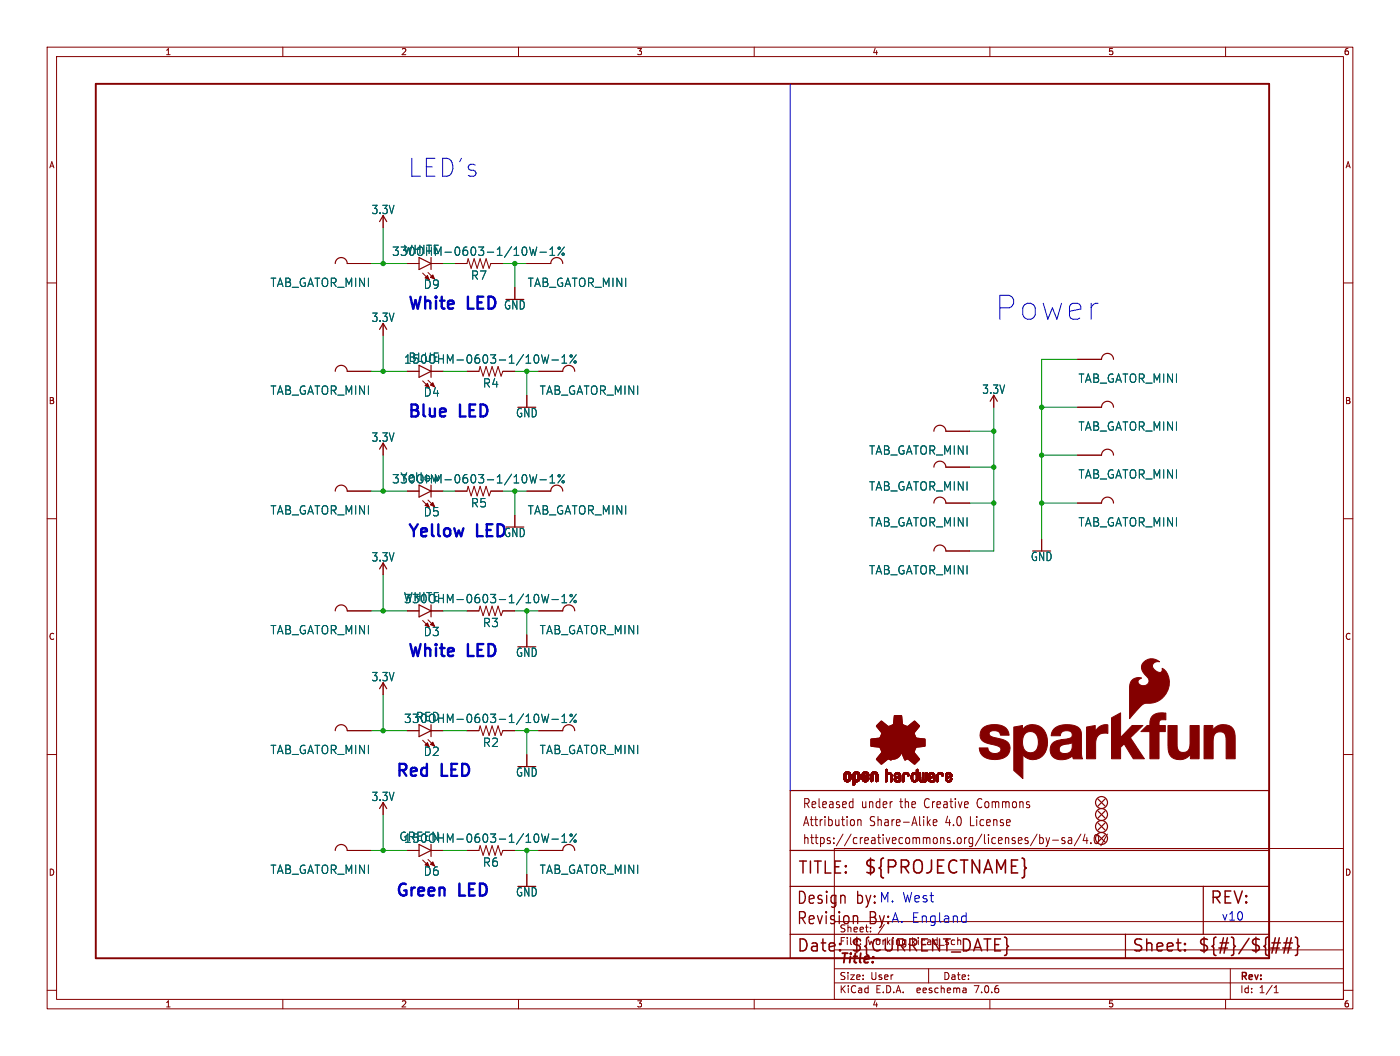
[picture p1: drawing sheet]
<svg xmlns="http://www.w3.org/2000/svg" width="297mm" height="224mm" viewBox="0 0 297 224" stroke-linecap="round" stroke-linejoin="round" font-family="sans-serif">
<defs><g id="words">
<text font-size="7.1" fill="#0000c2" x="210.8" y="68.3">Power</text>
<text font-size="5.3" fill="#0000c2" x="86.4" y="37.9">LED's</text>
<text font-size="3.8" fill="#840000" x="183.1" y="185.7">${PROJECTNAME}</text>
<g font-size="3.5" fill="#0000c2">
<text x="86.4" y="65.8">White</text>
<text x="99.4" y="65.8">LED</text>
<text x="86.4" y="88.7">Blue</text>
<text x="97.7" y="88.7">LED</text>
<text x="86.4" y="114.1">Yellow</text>
<text x="101.3" y="114.1">LED</text>
<text x="86.4" y="139.5">White</text>
<text x="99.4" y="139.5">LED</text>
<text x="83.8" y="164.9">Red</text>
<text x="93.8" y="164.9">LED</text>
<text x="83.8" y="190.3">Green</text>
<text x="97.5" y="190.3">LED</text>
</g>
<g font-size="3.5" fill="#840000">
<text x="169.2" y="185.7">TITLE:</text>
<text x="168.9" y="192.1">Design</text>
<text x="168.9" y="196.4">Revision</text>
<text x="181.6" y="192.1">by:</text>
<text x="184.3" y="196.4">By:</text>
<text x="256.5" y="192.1">REV:</text>
<text x="168.9" y="202.2">Date:</text>
<text x="180.3" y="202.2">${CURRENT_DATE}</text>
<text x="240" y="202.2">Sheet:</text>
<text x="254" y="202.2">${#}/${##}</text>
</g>
<g font-size="2.8" fill="#0000c2">
<text x="186.4" y="191.5">M. West</text>
<text x="189" y="195.8">A. England</text>
</g>
<text font-size="2.8" fill="#840000" x="178" y="204.8">Title:</text>
<g font-size="2.7" fill="#840000">
<text x="170.2" y="171.7">Released</text>
<text x="182.7" y="171.7">under</text>
<text x="191.1" y="171.7">the</text>
<text x="196.5" y="171.7">Creative</text>
<text x="208" y="171.7">Commons</text>
<text x="170.2" y="175.5">Attribution</text>
<text x="170.2" y="179.3">https://creativecommons.org/licenses/by-sa/4.0/</text>
<text x="184.5" y="175.5">Share-Alike</text>
<text x="200.8" y="175.5">4.0</text>
<text x="206.2" y="175.5">License</text>
</g>
<g font-size="2.5" fill="#006464">
<text x="78.8" y="45.6">3.3V</text>
<text x="83.1" y="54.5">330OHM-0603-1/10W-1%</text>
<text x="85.6" y="54.1">WHITE</text>
<text x="99.8" y="59.5">R7</text>
<text x="57.3" y="61.1">TAB_GATOR_MINI</text>
<text x="89.8" y="61.4">D9</text>
<text x="106.8" y="65.8">GND</text>
<text x="111.9" y="61.1">TAB_GATOR_MINI</text>
<text x="78.8" y="68.5">3.3V</text>
<text x="85.6" y="77.3">150OHM-0603-1/10W-1%</text>
<text x="86.6" y="76.9">BLUE</text>
<text x="57.3" y="83.9">TAB_GATOR_MINI</text>
<text x="102.4" y="82.4">R4</text>
<text x="114.4" y="83.9">TAB_GATOR_MINI</text>
<text x="208.3" y="83.7">3.3V</text>
<text x="228.7" y="81.4">TAB_GATOR_MINI</text>
<text x="89.8" y="84.3">D4</text>
<text x="109.4" y="88.7">GND</text>
<text x="78.8" y="93.9">3.3V</text>
<text x="228.7" y="91.5">TAB_GATOR_MINI</text>
<text x="184.3" y="96.6">TAB_GATOR_MINI</text>
<text x="228.7" y="101.7">TAB_GATOR_MINI</text>
<text x="83.1" y="102.7">330OHM-0603-1/10W-1%</text>
<text x="84.9" y="102.3">Yellow</text>
<text x="99.8" y="107.8">R5</text>
<text x="184.3" y="104.2">TAB_GATOR_MINI</text>
<text x="57.3" y="109.3">TAB_GATOR_MINI</text>
<text x="89.8" y="109.7">D5</text>
<text x="111.9" y="109.3">TAB_GATOR_MINI</text>
<text x="184.3" y="111.9">TAB_GATOR_MINI</text>
<text x="228.7" y="111.9">TAB_GATOR_MINI</text>
<text x="78.8" y="119.3">3.3V</text>
<text x="106.8" y="114.1">GND</text>
<text x="218.6" y="119.2">GND</text>
<text x="184.3" y="122">TAB_GATOR_MINI</text>
<text x="85.6" y="127.7">WHITE</text>
<text x="85.6" y="128.1">330OHM-0603-1/10W-1%</text>
<text x="57.3" y="134.7">TAB_GATOR_MINI</text>
<text x="89.8" y="135.1">D3</text>
<text x="102.4" y="133.2">R3</text>
<text x="114.4" y="134.7">TAB_GATOR_MINI</text>
<text x="109.4" y="139.5">GND</text>
<text x="78.8" y="144.7">3.3V</text>
<text x="85.6" y="153.5">330OHM-0603-1/10W-1%</text>
<text x="88.1" y="153.1">RED</text>
<text x="57.3" y="160.1">TAB_GATOR_MINI</text>
<text x="89.8" y="160.5">D2</text>
<text x="102.4" y="158.6">R2</text>
<text x="114.4" y="160.1">TAB_GATOR_MINI</text>
<text x="109.4" y="164.9">GND</text>
<text x="78.8" y="170.1">3.3V</text>
<text x="84.6" y="178.5">GREEN</text>
<text x="85.6" y="178.9">150OHM-0603-1/10W-1%</text>
<text x="57.3" y="185.5">TAB_GATOR_MINI</text>
<text x="89.8" y="185.9">D6</text>
<text x="102.4" y="184">R6</text>
<text x="114.4" y="185.5">TAB_GATOR_MINI</text>
<text x="109.4" y="190.3">GND</text>
</g>
<text font-size="2.5" fill="#0000c2" x="259.1" y="195.3">v10</text>
<g font-size="2.1" fill="#840000">
<text x="178" y="197.9">Sheet:</text>
<text x="186.2" y="197.9">/</text>
<text x="178" y="200.6">File:</text>
<text x="184.1" y="200.6">working.kicad_sch</text>
<text x="178" y="208">Size:</text>
<text x="184.7" y="208">User</text>
<text x="200" y="208">Date:</text>
<text x="263" y="208.2">Rev:</text>
<text x="178" y="210.8">KiCad</text>
<text x="185.7" y="210.8">E.D.A.</text>
<text x="194.6" y="210.8">eeschema</text>
<text x="207" y="210.8">7.0.6</text>
<text x="263" y="210.8">Id:</text>
<text x="267.1" y="210.8">1/1</text>
</g>
<g font-size="1.8" fill="#840000">
<text x="35" y="11.9">1</text>
<text x="85" y="11.9">2</text>
<text x="135" y="11.9">3</text>
<text x="185" y="11.9">4</text>
<text x="235" y="11.9">5</text>
<text x="285" y="11.9">6</text>
<text x="10.3" y="35.9">A</text>
<text x="285.3" y="35.9">A</text>
<text x="10.3" y="85.9">B</text>
<text x="285.3" y="85.9">B</text>
<text x="10.3" y="135.9">C</text>
<text x="285.3" y="135.9">C</text>
<text x="10.3" y="185.9">D</text>
<text x="285.3" y="185.9">D</text>
<text x="35" y="213.8">1</text>
<text x="85" y="213.8">2</text>
<text x="135" y="213.8">3</text>
<text x="185" y="213.8">4</text>
<text x="235" y="213.8">5</text>
<text x="285" y="213.8">6</text>
</g>
</g></defs>
<g fill="none" stroke="#840000" stroke-width=".21">
<path d="M10 10h277v203.9h-277zM12 12h273v199.9h-273zM60 10v2M110 10v2M160 10v2M210 10v2M260 10v2M10 60h2M73.7 55.9h5M81.3 45.7v2.6M86.4 55.9h2.5M89.7 57.9l1.4 1.4"/>
<path d="M90.8 57.8l1.4 1.4M91.4 55.9h2.6M96.5 55.9h2.6l.2-1 .6 2 .7-2 .6 2 .7-2 .6 2 .6-2 .7 2 .3-1h2.6M111.8 55.9h5M285 60h2M73.7 78.7h5M81.3 68.6v2.5M86.4 78.7h2.5M91.4 78.7h2.6M99.1 78.7h2.5l.3-1 .6 2.1 .6-2.1 .7 2.1 .6-2.1 .6 2.1 .7-2.1 .6 2.1 .4-1.1h2.5M109.2 61v2.5M114.3 78.7h5.1"/>
<path d="M228.6 76.2h5.1M81.3 94v2.5M89.7 80.8l1.4 1.4M90.8 80.6l1.4 1.4M111.8 83.8v2.6M200.7 91.4h5M200.7 99.1h5M210.8 83.8v2.6M228.6 96.5h5.1M228.6 86.4h5.1M10 110h2M73.7 104.1h5"/>
<path d="M81.3 119.4v2.5M86.4 104.1h2.5M89.7 106.2l1.4 1.4M90.8 106l1.4 1.4M91.4 104.1h2.6M96.5 104.1h2.6l.2-1 .6 2.1 .7-2.1 .6 2.1 .7-2.1 .6 2.1 .6-2.1 .7 2.1 .3-1.1h2.6M109.2 109.2v2.6M111.8 104.1h5M200.7 116.8h5M200.7 106.7h5M221 114.3v2.5M228.6 106.7h5.1"/>
<path d="M285 110h2M73.7 129.5h5M86.4 129.5h2.5M89.7 131.6l1.4 1.4M90.8 131.4l1.4 1.4M91.4 129.5h2.6M99.1 129.5h2.5l.3-1 .6 2.1 .6-2.1 .7 2.1 .6-2.1 .6 2.1 .7-2.1 .6 2.1 .4-1.1h2.5M111.8 134.6v2.6M114.3 129.5h5.1M10 160h2M73.7 154.9h5M81.3 144.8v2.5"/>
<path d="M86.4 154.9h2.5M89.7 157l1.4 1.4M90.8 156.8l1.4 1.4M91.4 154.9h2.6M99.1 154.9h2.5l.3-1 .6 2.1 .6-2.1 .7 2.1 .6-2.1 .6 2.1 .7-2.1 .6 2.1 .4-1.1h2.5M114.3 154.9h5.1M285 160h2M81.3 170.2v2.5M111.8 160v2.6M177 179.9h108v32h-108zM180.5 170l.4 .1M180.9 169.3v2"/>
<path d="M180.9 171.2l-.4 .1M181.2 174v.9M182 173.8v1.3M182 174l.2-.2 .4 .1 .1 1.2M196.9 174.4l.5 .7M197.4 173.8l-.7 .7M198 174.4l.8-.1-.1-.4-.5-.1-.2 .3 .1 .9h.6M220 176.9l-1.4 2.5M220.6 177v1.9M220.6 177.7l.4-.1 .3 .4-.1 .8h-.6M221.9 177.6l.4 1.3M222.3 178.9l-.4 .6"/>
<path d="M222.7 177.6l-.4 1.3M223.3 178.2h1.2M225.9 177.7l-.4-.1-.2 .3v.3l.6 .1v.5h-.6M226.7 177.7h.6l.1 1.2M227.4 178.1l-.6 .1a.4 .4 0 0 0-.2 .3 .4 .4 0 0 0 .2 .4l.6-.1M229.3 176.9l-1.4 2.5M230.2 176.9l-.4 1.4h1M230.6 177.6v1.3M231.4 178.7v.2M232.4 177.1l.3-.1a1.34 1.34 0 0 1 0 1.9h-.2a1.44 1.44 0 0 1-.1-1.8zM234.9 176.9l-1.4 2.5M73.7 180.3h5"/>
<path d="M86.4 180.3h2.5M89.7 182.4l1.4 1.4M90.8 182.2l1.4 1.4M91.4 180.3h2.6M99.1 180.3h2.5l.3-1 .6 2.1 .6-2.1 .7 2.1 .6-2.1 .6 2.1 .7-2.1 .6 2.1 .4-1.1h2.5M111.8 185.4v2.6M114.3 180.3h5.1M177 195.4h108M10 210h2M60 211.9v2M110 211.9v2M160 211.9v2"/>
<path d="M177 208.4h108M177 205.4h108M177 201.4h108M197 205.4v3M204.9 209.6l.1 .9M205 210.4l-.2 .1M205 209.9h-.2M210 211.9v2M260 211.9v2M261 205.4v6.5M270.3 210.5h.9M270.3 209.4l.4-.4v1.5"/>
<path d="M285 210h2"/>
</g>
<g fill="none" stroke="#840000" stroke-width=".25">
<path d="M71.1 55.9a1.27 1.27 0 0 1 1.3-1.3 1.27 1.27 0 0 1 1.3 1.3M80.5 47l.8-1.3 .7 1.3M88.9 54.6l2.5 1.3-2.5 1.3zM91.4 54.6v2.6M116.8 55.9a1.27 1.27 0 0 1 1.3-1.3 1.27 1.27 0 0 1 1.3 1.3M71.1 78.7a1.27 1.27 0 0 1 1.3-1.2 1.27 1.27 0 0 1 1.3 1.2M80.5 69.9l.8-1.3 .7 1.3M88.9 77.5l2.5 1.2-2.5 1.3zM91.4 77.5v2.5M119.4 78.7a1.27 1.27 0 0 1 1.2-1.2 1.27 1.27 0 0 1 1.3 1.2M233.7 76.2a1.27 1.27 0 0 1 1.2-1.3 1.27 1.27 0 0 1 1.3 1.3M80.5 95.3l.8-1.3 .7 1.3"/>
<path d="M198.1 91.4a1.27 1.27 0 0 1 1.3-1.2 1.27 1.27 0 0 1 1.3 1.2M198.1 99.1a1.27 1.27 0 0 1 1.3-1.3 1.27 1.27 0 0 1 1.3 1.3M210.1 85.1l.7-1.3 .8 1.3M233.7 96.5a1.27 1.27 0 0 1 1.2-1.2 1.27 1.27 0 0 1 1.3 1.2M233.7 86.4a1.27 1.27 0 0 1 1.2-1.3 1.27 1.27 0 0 1 1.3 1.3M71.1 104.1a1.27 1.27 0 0 1 1.3-1.2 1.27 1.27 0 0 1 1.3 1.2M88.9 102.9l2.5 1.2-2.5 1.3zM91.4 102.9v2.5M116.8 104.1a1.27 1.27 0 0 1 1.3-1.2 1.27 1.27 0 0 1 1.3 1.2M198.1 116.8a1.27 1.27 0 0 1 1.3-1.2 1.27 1.27 0 0 1 1.3 1.2M198.1 106.7a1.27 1.27 0 0 1 1.3-1.3 1.27 1.27 0 0 1 1.3 1.3M233.7 106.7a1.27 1.27 0 0 1 1.2-1.3 1.27 1.27 0 0 1 1.3 1.3"/>
<path d="M71.1 129.5a1.27 1.27 0 0 1 1.3-1.2 1.27 1.27 0 0 1 1.3 1.2M80.5 120.7l.8-1.3 .7 1.3M88.9 128.3l2.5 1.2-2.5 1.3zM91.4 128.3v2.5M119.4 129.5a1.27 1.27 0 0 1 1.2-1.2 1.27 1.27 0 0 1 1.3 1.2M71.1 154.9a1.27 1.27 0 0 1 1.3-1.2 1.27 1.27 0 0 1 1.3 1.2M80.5 146.1l.8-1.3 .7 1.3M88.9 153.7l2.5 1.2-2.5 1.3zM91.4 153.7v2.5M119.4 154.9a1.27 1.27 0 0 1 1.2-1.2 1.27 1.27 0 0 1 1.3 1.2M80.5 171.5l.8-1.3 .7 1.3M88.9 179.1l2.5 1.2-2.5 1.3z"/>
<path d="M91.4 179.1v2.5M167.6 167.6h101.6v35.6h-101.6zM232.9 169.4l1.5 1.5M232.9 172l1.5 1.5M232.9 177l1.5 1.6M232.9 174.5l1.5 1.5M234.4 169.4l-1.5 1.5M234.4 172l-1.5 1.5M234.4 177l-1.5 1.6M234.4 174.5l-1.5 1.5M71.1 180.3a1.27 1.27 0 0 1 1.3-1.2 1.27 1.27 0 0 1 1.3 1.2M119.4 180.3a1.27 1.27 0 0 1 1.2-1.2 1.27 1.27 0 0 1 1.3 1.2"/>
<path d="M167.6 198.1h101.6M167.6 180.3h101.6M167.6 188h101.6M238.8 198.1v5.1M255.3 188v10.1"/>
<circle cx="233.7" cy="175.3" r="1.27"/>
<circle cx="233.7" cy="170.2" r="1.27"/>
<circle cx="233.7" cy="177.8" r="1.27"/>
<circle cx="233.7" cy="172.7" r="1.27"/>
</g>
<g fill="none" stroke="#840000" stroke-width=".32">
<path d="M269.8 199.9h1.8M271.4 198.9l-.7 3.2M272.4 199.9h1.8M273.1 198.9l-.7 3.2M273.9 198.9l-.7 3.2M274.8 198.7l.3 .2 .2 .2v1.2l.3 .4-.3 .3v1.2l-.2 .3-.3 .1M178.2 201.4l.1 .1-.1 .1M251.4 201.4l.1 .1-.1 .1M251.4 201.4l-.1 .1 .1 .1M251.4 200.1v.2M251.4 201.4v.2M251.4 200.1l.1 .1-.1 .1"/>
<path d="M251.4 200.1l-.1 .1 .1 .1M269.6 201h1.8M272.1 201h1.8"/>
</g>
<path d="M181.3 194.2h.3l.4 .3v1.4" fill="none" stroke="#840000" stroke-width=".27"/>
<g fill="#840000" stroke="#840000" stroke-width=".21">
<path d="M179 165.1h.4z"/>
<path d="M179 165l.4 .1z"/>
<path d="M179 165h.4z"/>
<path d="M179 164.9l.4 .1z"/>
<path d="M179 164.9h.4z"/>
<path d="M179 164.8l.4 .1z"/>
<path d="M179 164.8h.4z"/>
<path d="M179 164.7l.4 .1z"/>
<path d="M179 164.7h.4z"/>
<path d="M179 164.6l.4 .1z"/>
<path d="M179 164.6h.4z"/>
<path d="M179 164.5l.4 .1z"/>
<path d="M179 164.5h.4z"/>
<path d="M179 164.4l.4 .1z"/>
<path d="M179 164.4h.4z"/>
<path d="M179 164.3l.4 .1z"/>
<path d="M179.1 165.2h.4z"/>
<path d="M179.1 165.1l.3 .1z"/>
<path d="M179.1 165.1h.3z"/>
<path d="M179.1 164.3h.3z"/>
<path d="M179.1 164.3h.4z"/>
<path d="M179.1 165.3h.4z"/>
<path d="M179.1 165.2l.4 .1z"/>
<path d="M179.1 164.2l.4 .1z"/>
<path d="M179.1 164.2h.4z"/>
<path d="M179.1 165.3h.5z"/>
<path d="M179.1 164.1l.4 .1z"/>
<path d="M179.1 164.1h.5z"/>
<path d="M179.1 165.4h.5z"/>
<path d="M179.1 165.3l.5 .1z"/>
<path d="M179.1 165.4h.6z"/>
<path d="M179.1 164.1h.6z"/>
<path d="M179.1 165.4h1.3z"/>
<path d="M179.1 164l1.3 .1z"/>
<path d="M179.1 164h1.3z"/>
<path d="M179.2 165.5h1.2z"/>
<path d="M179.2 165.4l1.2 .1z"/>
<path d="M179.2 164h1.2z"/>
<path d="M179.2 163.9l1.1 .1z"/>
<path d="M179.2 165.5h1.1z"/>
<path d="M179.2 163.9h1.1z"/>
<path d="M179.2 165.5l1.1 .1z"/>
<path d="M179.2 165.6h1.1z"/>
<path d="M179.3 165.6h1z"/>
<path d="M179.3 163.9h1z"/>
<path d="M179.3 163.8l1 .1z"/>
<path d="M179.3 163.8h1z"/>
<path d="M179.3 165.6h.9z"/>
<path d="M179.3 163.8h.9z"/>
<path d="M179.3 165.6l.9 .1z"/>
<path d="M179.3 165.7h.9z"/>
<path d="M179.4 163.8h.8z"/>
<path d="M179.4 165.7h.8z"/>
<path d="M179.4 165.7h.7z"/>
<path d="M179.4 163.7l.7 .1z"/>
<path d="M179.4 163.7h.7z"/>
<path d="M179.5 165.7h.6z"/>
<path d="M179.5 163.7h.6z"/>
<path d="M179.5 165.7l.5 .1z"/>
<path d="M179.5 163.7h.5z"/>
<path d="M179.6 165.8h.4z"/>
<path d="M179.6 163.7h.4z"/>
<path d="M179.6 165.8h.3z"/>
<path d="M179.6 163.7h.3z"/>
<path d="M179.7 165.8h.2z"/>
<path d="M179.7 163.7h.2z"/>
<path d="M179.8 164.1h.6z"/>
<path d="M179.9 165.4h.5z"/>
<path d="M179.9 164.1h.5z"/>
<path d="M179.9 165.3l.5 .1z"/>
<path d="M180 165.3h.5z"/>
<path d="M180 164.1h.4z"/>
<path d="M180 164.1h.5z"/>
<path d="M180 164.1l.5 .1z"/>
<path d="M180 164.2h.5z"/>
<path d="M180.1 165.2l.4 .1z"/>
<path d="M180.1 164.2h.4z"/>
<path d="M180.1 165.2h.4z"/>
<path d="M180.1 164.3h.4z"/>
<path d="M180.1 164.2l.4 .1z"/>
<path d="M180.1 165.1l.4 .1z"/>
<path d="M180.1 165.1h.4z"/>
<path d="M180.1 165l.4 .1z"/>
<path d="M180.1 165h.4z"/>
<path d="M180.1 164.9l.4 .1z"/>
<path d="M180.1 164.9h.4z"/>
<path d="M180.1 164.8l.4 .1z"/>
<path d="M180.1 164.8h.4z"/>
<path d="M180.1 164.7l.4 .1z"/>
<path d="M180.1 164.7h.4z"/>
<path d="M180.1 164.6l.4 .1z"/>
<path d="M180.1 164.6h.4z"/>
<path d="M180.1 164.5l.4 .1z"/>
<path d="M180.1 164.5h.4z"/>
<path d="M180.1 164.4l.4 .1z"/>
<path d="M180.1 164.4h.4z"/>
<path d="M180.1 164.3l.4 .1z"/>
<path d="M181 166.4h.2z"/>
<path d="M181 166.4h.3z"/>
<path d="M181 166.3l.3 .1z"/>
<path d="M181 166.3h.3z"/>
<path d="M181 166.2l.3 .1z"/>
<path d="M181 166.2h.3z"/>
<path d="M181 166.1l.3 .1z"/>
<path d="M181 166.1h.3z"/>
<path d="M181 166l.3 .1z"/>
<path d="M181 166h.3z"/>
<path d="M181 165.9l.3 .1z"/>
<path d="M181 165.9h.3z"/>
<path d="M181 165.8l.3 .1z"/>
<path d="M181 165.8h.3z"/>
<path d="M181 165.8h.4z"/>
<path d="M181 165.7l.4 .1z"/>
<path d="M181 165.7h1z"/>
<path d="M181 165.7h1.1z"/>
<path d="M181 165.6l1.1 .1z"/>
<path d="M181 165.6h1.2z"/>
<path d="M181 165.5l1.3 .1z"/>
<path d="M181 165.5h1.3z"/>
<path d="M181 165.4l1.3 .1z"/>
<path d="M181 165.4h1.3z"/>
<path d="M181 165.4h.6z"/>
<path d="M181 165.4h.5z"/>
<path d="M181 165.3l.5 .1z"/>
<path d="M181 165.3h.5z"/>
<path d="M181 165.3h.4z"/>
<path d="M181 165.2l.4 .1z"/>
<path d="M181 165.2h.4z"/>
<path d="M181 165.2h.3z"/>
<path d="M181 165.1l.3 .1z"/>
<path d="M181 165.1h.3z"/>
<path d="M181 165l.3 .1z"/>
<path d="M181 165h.3z"/>
<path d="M181 164.9l.3 .1z"/>
<path d="M181 164.9h.3z"/>
<path d="M181 164.8l.3 .1z"/>
<path d="M181 164.8h.3z"/>
<path d="M181 164.7l.3 .1z"/>
<path d="M181 164.7h.3z"/>
<path d="M181 164.6l.3 .1z"/>
<path d="M181 164.6h.3z"/>
<path d="M181 164.5l.3 .1z"/>
<path d="M181 164.5h.3z"/>
<path d="M181 164.4l.3 .1z"/>
<path d="M181 164.4h.3z"/>
<path d="M181 164.3l.3 .1z"/>
<path d="M181 164.3h.3z"/>
<path d="M181 164.3h.4z"/>
<path d="M181 164.2l.4 .1z"/>
<path d="M181 166.5h.1z"/>
<path d="M181 166.4l.1 .1z"/>
<path d="M181 164.2h.4z"/>
<path d="M181 164.1l.5 .1z"/>
<path d="M181 164.1h.5z"/>
<path d="M181 164.1h.6z"/>
<path d="M181 164l1.3 .1z"/>
<path d="M181 164h1.3z"/>
<path d="M181.1 164h1.2z"/>
<path d="M181.1 163.9l1.2 .1z"/>
<path d="M181.1 163.9h1.2z"/>
<path d="M181.1 163.9h1.1z"/>
<path d="M181.2 163.9h1z"/>
<path d="M181.2 163.8l1 .1z"/>
<path d="M181.2 163.8h1z"/>
<path d="M181.2 163.8h.9z"/>
<path d="M181.3 163.8h.8z"/>
<path d="M181.3 163.7l.7 .1z"/>
<path d="M181.3 163.7h.7z"/>
<path d="M181.4 163.7h.6z"/>
<path d="M181.4 165.7l.5 .1z"/>
<path d="M181.4 163.7h.5z"/>
<path d="M181.5 165.8h.4z"/>
<path d="M181.5 163.7h.4z"/>
<path d="M181.5 163.7h.3z"/>
<path d="M181.6 165.8h.2z"/>
<path d="M181.6 163.7h.2z"/>
<path d="M181.7 164.1h.6z"/>
<path d="M181.8 165.4h.5z"/>
<path d="M181.8 165.4h.6z"/>
<path d="M181.8 164.1h.6z"/>
<path d="M181.9 165.3l.5 .1z"/>
<path d="M181.9 164.1h.5z"/>
<path d="M181.9 165.3h.5z"/>
<path d="M181.9 164.1l.5 .1z"/>
<path d="M181.9 164.2h.5z"/>
<path d="M182 165.3h.4z"/>
<path d="M182 165.2l.4 .1z"/>
<path d="M182 164.2h.4z"/>
<path d="M182 165.2h.4z"/>
<path d="M182 164.3h.4z"/>
<path d="M182 164.2l.4 .1z"/>
<path d="M182 165.1l.4 .1z"/>
<path d="M182 165.1h.4z"/>
<path d="M182 164.4h.4z"/>
<path d="M182 164.3l.4 .1z"/>
<path d="M182 165l.4 .1z"/>
<path d="M182 165h.4z"/>
<path d="M182 164.9l.4 .1z"/>
<path d="M182 164.9h.4z"/>
<path d="M182 164.8l.4 .1z"/>
<path d="M182 164.8h.4z"/>
<path d="M182 164.7l.4 .1z"/>
<path d="M182 164.7h.4z"/>
<path d="M182 164.6l.4 .1z"/>
<path d="M182 164.6h.4z"/>
<path d="M182 164.5l.4 .1z"/>
<path d="M182 164.5h.4z"/>
<path d="M182 164.4l.4 .1z"/>
<path d="M182.9 165.2h.4z"/>
<path d="M182.9 165.1l.4 .1z"/>
<path d="M182.9 165.1h.4z"/>
<path d="M182.9 165l.4 .1z"/>
<path d="M182.9 165h.5z"/>
<path d="M182.9 165h.6z"/>
<path d="M182.9 164.9l.7 .1z"/>
<path d="M182.9 164.9h.7z"/>
<path d="M182.9 164.9h.8z"/>
<path d="M182.9 164.9h.9z"/>
<path d="M182.9 164.8l.9 .1z"/>
<path d="M182.9 164.8h.9z"/>
<path d="M182.9 164.8h1z"/>
<path d="M182.9 164.8h1.1z"/>
<path d="M182.9 164.7l1.1 .1z"/>
<path d="M182.9 164.7h1.1z"/>
<path d="M182.9 164.7h1.2z"/>
<path d="M182.9 164.7h1.3z"/>
<path d="M182.9 164.6l1.3 .1z"/>
<path d="M182.9 164.6h1.3z"/>
<path d="M182.9 164.6h1.4z"/>
<path d="M182.9 164.6h.4z"/>
<path d="M182.9 164.6h.3z"/>
<path d="M182.9 164.5l.3 .1z"/>
<path d="M182.9 164.5h.3z"/>
<path d="M182.9 164.4l.3 .1z"/>
<path d="M182.9 164.4h.3z"/>
<path d="M182.9 164.4h.4z"/>
<path d="M182.9 164.3l.4 .1z"/>
<path d="M182.9 164.3h.4z"/>
<path d="M182.9 164.2l.4 .1z"/>
<path d="M182.9 165.3h.5z"/>
<path d="M182.9 165.3h.4z"/>
<path d="M182.9 165.2l.4 .1z"/>
<path d="M182.9 164.2h.4z"/>
<path d="M182.9 164.2h.5z"/>
<path d="M182.9 164.1l.5 .1z"/>
<path d="M182.9 164.1h.5z"/>
<path d="M182.9 165.3l.5 .1z"/>
<path d="M182.9 165.4h.6z"/>
<path d="M182.9 164.1h.6z"/>
<path d="M182.9 165.4h1.3z"/>
<path d="M183 165.4h1.2z"/>
<path d="M183 164l1.2 .1z"/>
<path d="M183 164h1.2z"/>
<path d="M183 165.5h1.2z"/>
<path d="M183 165.4l1.2 .1z"/>
<path d="M183 165.5h1.1z"/>
<path d="M183 163.9l1.2 .1z"/>
<path d="M183 165.5l1.1 .1z"/>
<path d="M183 163.9h1.2z"/>
<path d="M183.1 165.6h1z"/>
<path d="M183.1 163.9h1z"/>
<path d="M183.1 163.8l1 .1z"/>
<path d="M183.1 163.8h1z"/>
<path d="M183.1 165.6l.9 .1z"/>
<path d="M183.2 163.8h.9z"/>
<path d="M183.2 165.7h.8z"/>
<path d="M183.2 163.8h.8z"/>
<path d="M183.2 163.7l.8 .1z"/>
<path d="M183.2 163.7h.7z"/>
<path d="M183.3 165.7h.6z"/>
<path d="M183.3 163.7h.6z"/>
<path d="M183.3 165.7l.6 .1z"/>
<path d="M183.3 164.6h1z"/>
<path d="M183.4 164.6h.9z"/>
<path d="M183.4 163.7h.4z"/>
<path d="M183.4 165.8h.4z"/>
<path d="M183.4 165.8h.3z"/>
<path d="M183.5 165.8h.2z"/>
<path d="M183.5 164.6h.8z"/>
<path d="M183.5 163.7h.2z"/>
<path d="M183.5 164.5l.8 .1z"/>
<path d="M183.5 164.5h.8z"/>
<path d="M183.6 164.5h.7z"/>
<path d="M183.7 164.5h.6z"/>
<path d="M183.7 164.1h.5z"/>
<path d="M183.7 165.4h.5z"/>
<path d="M183.7 164.1h.6z"/>
<path d="M183.7 164.4l.6 .1z"/>
<path d="M183.7 164.4h.6z"/>
<path d="M183.8 165.3l.5 .1z"/>
<path d="M183.8 164.4h.5z"/>
<path d="M183.8 164.1h.5z"/>
<path d="M183.8 165.3h.5z"/>
<path d="M183.8 164.1l.5 .1z"/>
<path d="M183.8 164.2h.5z"/>
<path d="M183.9 165.3h.4z"/>
<path d="M183.9 164.2h.4z"/>
<path d="M183.9 164.4h.4z"/>
<path d="M183.9 165.2l.4 .1z"/>
<path d="M183.9 165.2h.4z"/>
<path d="M183.9 164.3l.4 .1z"/>
<path d="M183.9 164.3h.4z"/>
<path d="M183.9 164.2l.4 .1z"/>
<path d="M183.9 165.1l.4 .1z"/>
<path d="M183.9 165.1h.4z"/>
<path d="M184 165.1h.3z"/>
<path d="M184 165l.3 .1z"/>
<path d="M184 165h.3z"/>
<path d="M184.1 164.9l.2 .1z"/>
<path d="M184.1 164.9h.2z"/>
<path d="M184.8 165.7h.2z"/>
<path d="M184.8 165.7h.3z"/>
<path d="M184.8 165.6l.3 .1z"/>
<path d="M184.8 165.6h.3z"/>
<path d="M184.8 165.6h.4z"/>
<path d="M184.8 165.5l.4 .1z"/>
<path d="M184.8 165.5h.4z"/>
<path d="M184.8 165.4l.4 .1z"/>
<path d="M184.8 165.4h.4z"/>
<path d="M184.8 165.3l.4 .1z"/>
<path d="M184.8 165.3h.4z"/>
<path d="M184.8 165.2l.4 .1z"/>
<path d="M184.8 165.2h.4z"/>
<path d="M184.8 165.1l.4 .1z"/>
<path d="M184.8 165.1h.4z"/>
<path d="M184.8 165l.4 .1z"/>
<path d="M184.8 165h.4z"/>
<path d="M184.8 164.9l.4 .1z"/>
<path d="M184.8 164.9h.4z"/>
<path d="M184.8 164.8l.4 .1z"/>
<path d="M184.8 164.8h.4z"/>
<path d="M184.8 164.7l.4 .1z"/>
<path d="M184.8 164.7h.4z"/>
<path d="M184.8 164.6l.4 .1z"/>
<path d="M184.8 164.6h.4z"/>
<path d="M184.8 164.5l.4 .1z"/>
<path d="M184.8 164.5h.4z"/>
<path d="M184.8 164.4l.4 .1z"/>
<path d="M184.8 164.4h.4z"/>
<path d="M184.8 164.3l.4 .1z"/>
<path d="M184.8 164.3h.4z"/>
<path d="M184.8 164.2l.4 .1z"/>
<path d="M184.8 165.7l.1 .1z"/>
<path d="M184.8 164.2h.4z"/>
<path d="M184.8 164.2h.5z"/>
<path d="M184.8 164.1l.5 .1z"/>
<path d="M184.8 164.1h.5z"/>
<path d="M184.8 164.1h.6z"/>
<path d="M184.9 164.1h.6z"/>
<path d="M184.9 164l1.3 .1z"/>
<path d="M184.9 164h1.3z"/>
<path d="M184.9 164h1.2z"/>
<path d="M184.9 163.9l1.2 .1z"/>
<path d="M184.9 163.9h1.2z"/>
<path d="M185 163.9h1.1z"/>
<path d="M185 163.9h1z"/>
<path d="M185 163.8l1 .1z"/>
<path d="M185 163.8h1z"/>
<path d="M185.1 163.8h.8z"/>
<path d="M185.1 163.7l.8 .1z"/>
<path d="M185.2 163.7h.6z"/>
<path d="M185.3 163.7h.4z"/>
<path d="M185.4 163.7h.3z"/>
<path d="M185.4 163.7h.2z"/>
<path d="M185.6 164.1h.6z"/>
<path d="M185.7 164.1h.5z"/>
<path d="M185.7 164.1l.5 .1z"/>
<path d="M185.8 164.2h.4z"/>
<path d="M185.8 164.2l.4 .1z"/>
<path d="M185.8 164.3h.4z"/>
<path d="M185.8 165.7h.3z"/>
<path d="M185.8 165.7h.4z"/>
<path d="M185.8 165.6l.4 .1z"/>
<path d="M185.8 165.6h.4z"/>
<path d="M185.8 165.6h.5z"/>
<path d="M185.8 165.5l.5 .1z"/>
<path d="M185.8 165.5h.5z"/>
<path d="M185.8 165.4l.5 .1z"/>
<path d="M185.8 165.4h.5z"/>
<path d="M185.8 165.3l.5 .1z"/>
<path d="M185.8 165.3h.5z"/>
<path d="M185.8 165.2l.5 .1z"/>
<path d="M185.8 165.2h.5z"/>
<path d="M185.8 165.1l.5 .1z"/>
<path d="M185.8 165.1h.5z"/>
<path d="M185.8 165l.5 .1z"/>
<path d="M185.8 165h.5z"/>
<path d="M185.8 164.9l.5 .1z"/>
<path d="M185.8 164.9h.5z"/>
<path d="M185.8 164.8l.5 .1z"/>
<path d="M185.8 164.8h.5z"/>
<path d="M185.8 164.7l.5 .1z"/>
<path d="M185.8 164.7h.5z"/>
<path d="M185.8 164.6l.5 .1z"/>
<path d="M185.8 164.6h.5z"/>
<path d="M185.8 164.5l.5 .1z"/>
<path d="M185.8 164.5h.5z"/>
<path d="M185.8 164.4l.5 .1z"/>
<path d="M185.8 164.4h.5z"/>
<path d="M185.8 164.3l.5 .1z"/>
<path d="M185.8 164.3h.5z"/>
<path d="M185.9 165.7h.2z"/>
<path d="M185.9 165.7l.1 .1z"/>
<path d="M187.9 165.8h.1z"/>
<path d="M187.9 165.7l.2 .1z"/>
<path d="M187.9 163.3h.3z"/>
<path d="M187.9 165.7h.2z"/>
<path d="M187.9 165.7h.3z"/>
<path d="M187.9 165.6l.3 .1z"/>
<path d="M187.9 165.6h.3z"/>
<path d="M187.9 165.5l.3 .1z"/>
<path d="M187.9 165.5h.3z"/>
<path d="M187.9 165.4l.3 .1z"/>
<path d="M187.9 165.4h.3z"/>
<path d="M187.9 165.3l.3 .1z"/>
<path d="M187.9 165.3h.3z"/>
<path d="M187.9 165.2l.3 .1z"/>
<path d="M187.9 165.2h.3z"/>
<path d="M187.9 165.1l.3 .1z"/>
<path d="M187.9 165.1h.3z"/>
<path d="M187.9 165l.3 .1z"/>
<path d="M187.9 165h.3z"/>
<path d="M187.9 164.9l.3 .1z"/>
<path d="M187.9 164.9h.3z"/>
<path d="M187.9 164.8l.3 .1z"/>
<path d="M187.9 164.8h.3z"/>
<path d="M187.9 164.7l.3 .1z"/>
<path d="M187.9 164.7h.3z"/>
<path d="M187.9 164.6l.3 .1z"/>
<path d="M187.9 164.6h.3z"/>
<path d="M187.9 164.5l.3 .1z"/>
<path d="M187.9 164.5h.3z"/>
<path d="M187.9 164.4l.3 .1z"/>
<path d="M187.9 164.4h.3z"/>
<path d="M187.9 164.3l.3 .1z"/>
<path d="M187.9 164.3h.3z"/>
<path d="M187.9 164.3h.4z"/>
<path d="M187.9 164.2l.4 .1z"/>
<path d="M187.9 164.2h.4z"/>
<path d="M187.9 164.2h.5z"/>
<path d="M187.9 164.1l.5 .1z"/>
<path d="M187.9 164.1h.5z"/>
<path d="M187.9 164.1h.6z"/>
<path d="M187.9 164.1h1.2z"/>
<path d="M187.9 164l1.2 .1z"/>
<path d="M187.9 164h1.2z"/>
<path d="M187.9 164h1.1z"/>
<path d="M187.9 163.9l1.1 .1z"/>
<path d="M187.9 163.9h1.1z"/>
<path d="M187.9 163.9h1z"/>
<path d="M187.9 163.9h.3z"/>
<path d="M187.9 163.8l.3 .1z"/>
<path d="M187.9 163.8h.3z"/>
<path d="M187.9 163.7l.3 .1z"/>
<path d="M187.9 163.7h.3z"/>
<path d="M187.9 163.6l.3 .1z"/>
<path d="M187.9 163.6h.3z"/>
<path d="M187.9 163.5l.3 .1z"/>
<path d="M187.9 163.5h.3z"/>
<path d="M187.9 163.4l.3 .1z"/>
<path d="M187.9 163.4h.3z"/>
<path d="M187.9 163.3l.3 .1z"/>
<path d="M187.9 163.2l.3 .1z"/>
<path d="M187.9 163.2h.3z"/>
<path d="M188 163.2h.2z"/>
<path d="M188 163.1l.2 .1z"/>
<path d="M188.3 163.9h.6z"/>
<path d="M188.3 163.8l.6 .1z"/>
<path d="M188.3 163.8h.5z"/>
<path d="M188.4 163.8h.4z"/>
<path d="M188.6 164.1h.5z"/>
<path d="M188.7 164.1h.4z"/>
<path d="M188.8 164.1h.4z"/>
<path d="M188.8 164.1l.4 .1z"/>
<path d="M188.8 164.2h.4z"/>
<path d="M188.9 164.2h.3z"/>
<path d="M188.9 164.3h.3z"/>
<path d="M188.9 164.2l.3 .1z"/>
<path d="M189 164.4h.2z"/>
<path d="M189 164.3l.2 .1z"/>
<path d="M189 164.5h.2z"/>
<path d="M189 164.4l.2 .1z"/>
<path d="M189 165.8h.1z"/>
<path d="M189 165.7l.2 .1z"/>
<path d="M189 165.7h.2z"/>
<path d="M189 165.6l.2 .1z"/>
<path d="M189 165.6h.2z"/>
<path d="M189 165.5l.2 .1z"/>
<path d="M189 165.5h.2z"/>
<path d="M189 165.4l.2 .1z"/>
<path d="M189 165.4h.2z"/>
<path d="M189 165.3l.2 .1z"/>
<path d="M189 165.3h.2z"/>
<path d="M189 165.2l.2 .1z"/>
<path d="M189 165.2h.2z"/>
<path d="M189 165.1l.2 .1z"/>
<path d="M189 165.1h.2z"/>
<path d="M189 165l.2 .1z"/>
<path d="M189 165h.2z"/>
<path d="M189 164.9l.2 .1z"/>
<path d="M189 164.9h.2z"/>
<path d="M189 164.8l.2 .1z"/>
<path d="M189 164.8h.2z"/>
<path d="M189 164.7l.2 .1z"/>
<path d="M189 164.7h.2z"/>
<path d="M189 164.6l.2 .1z"/>
<path d="M189 164.6h.2z"/>
<path d="M189 164.5l.2 .1z"/>
<path d="M189.7 165.4h.3z"/>
<path d="M189.7 165.3l.3 .1z"/>
<path d="M189.7 165.3h.3z"/>
<path d="M189.7 165.2l.3 .1z"/>
<path d="M189.7 165.2h.3z"/>
<path d="M189.7 164.6h.2z"/>
<path d="M189.7 164.5l.2 .1z"/>
<path d="M189.7 164.5h.2z"/>
<path d="M189.7 164.5h.3z"/>
<path d="M189.7 164.4l.3 .1z"/>
<path d="M189.7 164.4h.3z"/>
<path d="M189.7 165.4h.4z"/>
<path d="M189.7 165.1l.4 .1z"/>
<path d="M189.7 165.1h.4z"/>
<path d="M189.7 164.6h.1z"/>
<path d="M189.7 165.5h.4z"/>
<path d="M189.7 165.4l.4 .1z"/>
<path d="M189.7 164.3l.3 .1z"/>
<path d="M189.7 164.3h.3z"/>
<path d="M189.7 165.5h.5z"/>
<path d="M189.7 165.1h.5z"/>
<path d="M189.7 165l.5 .1z"/>
<path d="M189.7 165h.6z"/>
<path d="M189.7 164.3h.4z"/>
<path d="M189.7 164.2l.4 .1z"/>
<path d="M189.7 164.2h.4z"/>
<path d="M189.8 165.5l.8 .1z"/>
<path d="M189.8 165.5h.4z"/>
<path d="M189.8 165h.5z"/>
<path d="M189.8 164.2h.3z"/>
<path d="M189.8 165.6h.8z"/>
<path d="M189.8 164.2h.4z"/>
<path d="M189.8 165h.6z"/>
<path d="M189.8 164.1l.4 .1z"/>
<path d="M189.8 164.9l.7 .1z"/>
<path d="M189.8 164.1h.4z"/>
<path d="M189.8 164.1h.5z"/>
<path d="M189.8 164.9h.7z"/>
<path d="M189.8 164.1h.6z"/>
<path d="M189.8 165.6l.8 .1z"/>
<path d="M189.8 164.1h1.1z"/>
<path d="M189.9 165.7h.7z"/>
<path d="M189.9 164.9h.6z"/>
<path d="M189.9 164.1h1z"/>
<path d="M189.9 164.9h.7z"/>
<path d="M189.9 164l1 .1z"/>
<path d="M189.9 164h1z"/>
<path d="M189.9 164.9h.8z"/>
<path d="M189.9 164h.9z"/>
<path d="M189.9 164.8l.8 .1z"/>
<path d="M190 164h.8z"/>
<path d="M190 165.7h.6z"/>
<path d="M190 163.9l.8 .1z"/>
<path d="M190 164.8h1.1z"/>
<path d="M190 163.9h.8z"/>
<path d="M190 165.7l.6 .1z"/>
<path d="M190 165.8h.6z"/>
<path d="M190 163.9h.7z"/>
<path d="M190.1 164.8h1z"/>
<path d="M190.1 165.8h.5z"/>
<path d="M190.1 163.9h.6z"/>
<path d="M190.1 165.8h.4z"/>
<path d="M190.1 163.8l.6 .1z"/>
<path d="M190.1 163.8h.5z"/>
<path d="M190.2 164.8h.9z"/>
<path d="M190.2 163.8h.4z"/>
<path d="M190.2 164.7l.9 .1z"/>
<path d="M190.2 164.7h.9z"/>
<path d="M190.3 164.7h.8z"/>
<path d="M190.3 165.5h.2z"/>
<path d="M190.3 163.8h.2z"/>
<path d="M190.4 165.5h.1z"/>
<path d="M190.4 164.7h.7z"/>
<path d="M190.4 164.6l.7 .1z"/>
<path d="M190.4 164.1h.6z"/>
<path d="M190.4 164.6h.7z"/>
<path d="M190.5 164.1h.5z"/>
<path d="M190.5 164.6h.6z"/>
<path d="M190.6 164.1h.4z"/>
<path d="M190.6 164.6h.5z"/>
<path d="M190.6 164.1l.4 .1z"/>
<path d="M190.6 164.2h.4z"/>
<path d="M190.7 164.2h.3z"/>
<path d="M190.7 164.5l.4 .1z"/>
<path d="M190.7 164.5h.4z"/>
<path d="M190.7 164.2l.3 .1z"/>
<path d="M190.7 164.3h.3z"/>
<path d="M190.7 164.8l.4 .1z"/>
<path d="M190.7 164.3h.4z"/>
<path d="M190.7 164.9h.4z"/>
<path d="M190.8 164.9h.3z"/>
<path d="M190.8 164.5h.3z"/>
<path d="M190.8 164.4h.3z"/>
<path d="M190.8 164.3l.3 .1z"/>
<path d="M190.8 165.8h.1z"/>
<path d="M190.8 165.7l.2 .1z"/>
<path d="M190.8 165.7h.2z"/>
<path d="M190.8 165.7h.3z"/>
<path d="M190.8 165.6l.3 .1z"/>
<path d="M190.8 165.6h.3z"/>
<path d="M190.8 165.5l.3 .1z"/>
<path d="M190.8 165.5h.3z"/>
<path d="M190.8 165.4l.3 .1z"/>
<path d="M190.8 165.4h.3z"/>
<path d="M190.8 165.3l.3 .1z"/>
<path d="M190.8 165.3h.3z"/>
<path d="M190.8 165.2l.3 .1z"/>
<path d="M190.8 165.2h.3z"/>
<path d="M190.8 165.1l.3 .1z"/>
<path d="M190.8 165.1h.3z"/>
<path d="M190.8 165l.3 .1z"/>
<path d="M190.8 165h.3z"/>
<path d="M190.8 164.9l.3 .1z"/>
<path d="M190.8 164.4l.3 .1z"/>
<path d="M191.5 165.8h.1z"/>
<path d="M191.5 165.8h.2z"/>
<path d="M191.5 165.7l.2 .1z"/>
<path d="M191.5 165.7h.2z"/>
<path d="M191.5 165.7h.3z"/>
<path d="M191.5 165.6l.3 .1z"/>
<path d="M191.5 165.6h.3z"/>
<path d="M191.5 165.5l.3 .1z"/>
<path d="M191.5 165.5h.3z"/>
<path d="M191.5 165.4l.3 .1z"/>
<path d="M191.5 165.4h.3z"/>
<path d="M191.5 165.3l.3 .1z"/>
<path d="M191.5 165.3h.3z"/>
<path d="M191.5 165.2l.3 .1z"/>
<path d="M191.5 165.2h.3z"/>
<path d="M191.5 165.1l.3 .1z"/>
<path d="M191.5 165.1h.3z"/>
<path d="M191.5 165l.3 .1z"/>
<path d="M191.5 165h.3z"/>
<path d="M191.5 164.9l.3 .1z"/>
<path d="M191.5 164.9h.3z"/>
<path d="M191.5 164.8l.3 .1z"/>
<path d="M191.5 164.8h.3z"/>
<path d="M191.5 164.7l.3 .1z"/>
<path d="M191.5 164.7h.3z"/>
<path d="M191.5 164.6l.3 .1z"/>
<path d="M191.5 164.6h.3z"/>
<path d="M191.5 164.5l.3 .1z"/>
<path d="M191.5 164.5h.3z"/>
<path d="M191.5 164.4l.3 .1z"/>
<path d="M191.5 164.4h.3z"/>
<path d="M191.5 164.3l.3 .1z"/>
<path d="M191.5 164.3h.3z"/>
<path d="M191.5 164.3h.4z"/>
<path d="M191.6 164.2l.3 .1z"/>
<path d="M191.6 164.2h.3z"/>
<path d="M191.6 164.2h.4z"/>
<path d="M191.6 164.1l.4 .1z"/>
<path d="M191.6 164.1h.4z"/>
<path d="M191.6 164.1h.5z"/>
<path d="M191.6 164.1h.6z"/>
<path d="M191.6 164.1h1.2z"/>
<path d="M191.7 164.1h1z"/>
<path d="M191.7 164l1 .1z"/>
<path d="M191.7 164h1z"/>
<path d="M191.8 164h.8z"/>
<path d="M191.8 163.9l.8 .1z"/>
<path d="M191.8 163.9h.8z"/>
<path d="M191.9 163.9h.7z"/>
<path d="M191.9 163.9h.6z"/>
<path d="M191.9 163.8l.6 .1z"/>
<path d="M191.9 163.8h.6z"/>
<path d="M192 163.8h.4z"/>
<path d="M192.1 163.8h.1z"/>
<path d="M192.2 164.1h.6z"/>
<path d="M192.3 164.1h.5z"/>
<path d="M192.4 164.1h.4z"/>
<path d="M192.4 164.1l.4 .1z"/>
<path d="M192.4 164.2h.4z"/>
<path d="M192.5 164.2h.3z"/>
<path d="M192.5 164.2l.4 .1z"/>
<path d="M192.5 164.3h.4z"/>
<path d="M192.6 164.3h.3z"/>
<path d="M192.6 164.3l.3 .1z"/>
<path d="M192.6 164.4h.3z"/>
<path d="M192.6 164.5h.2z"/>
<path d="M192.6 164.5h.3z"/>
<path d="M192.6 164.4l.3 .1z"/>
<path d="M192.6 164.5l.1 .1z"/>
<path d="M193.3 165.1h.3z"/>
<path d="M193.3 165l.3 .1z"/>
<path d="M193.3 165h.3z"/>
<path d="M193.3 164.9l.3 .1z"/>
<path d="M193.3 164.9h.3z"/>
<path d="M193.3 164.8l.3 .1z"/>
<path d="M193.3 164.8h.3z"/>
<path d="M193.3 164.7l.3 .1z"/>
<path d="M193.3 164.7h.3z"/>
<path d="M193.3 164.6l.3 .1z"/>
<path d="M193.3 164.6h.3z"/>
<path d="M193.3 164.5l.3 .1z"/>
<path d="M193.3 164.5h.3z"/>
<path d="M193.3 165.2h.3z"/>
<path d="M193.3 165.1l.3 .1z"/>
<path d="M193.3 164.4l.3 .1z"/>
<path d="M193.3 164.4h.3z"/>
<path d="M193.3 165.2l.3 .1z"/>
<path d="M193.4 165.3h.2z"/>
<path d="M193.4 164.4h.2z"/>
<path d="M193.4 164.3l.2 .1z"/>
<path d="M193.4 164.3h.2z"/>
<path d="M193.4 165.4h.3z"/>
<path d="M193.4 165.3l.3 .1z"/>
<path d="M193.4 165.3h.3z"/>
<path d="M193.4 164.3h.3z"/>
<path d="M193.4 164.2l.3 .1z"/>
<path d="M193.4 164.2h.3z"/>
<path d="M193.4 165.4l.4 .1z"/>
<path d="M193.4 165.4h.4z"/>
<path d="M193.4 164.2h.4z"/>
<path d="M193.4 165.5h.4z"/>
<path d="M193.4 164.1l.4 .1z"/>
<path d="M193.4 165.5h.5z"/>
<path d="M193.4 164.1h.4z"/>
<path d="M193.4 164.1h.5z"/>
<path d="M193.5 165.5l1.1 .1z"/>
<path d="M193.5 165.5h.5z"/>
<path d="M193.5 164.1h.4z"/>
<path d="M193.5 165.6h1.1z"/>
<path d="M193.5 164.1h.5z"/>
<path d="M193.5 164.1h1.2z"/>
<path d="M193.5 165.6h1z"/>
<path d="M193.5 164l1.2 .1z"/>
<path d="M193.5 164h1.2z"/>
<path d="M193.5 165.6l1 .1z"/>
<path d="M193.6 165.7h.9z"/>
<path d="M193.6 164h1.1z"/>
<path d="M193.6 165.7h.8z"/>
<path d="M193.6 163.9l1.1 .1z"/>
<path d="M193.6 163.9h1.1z"/>
<path d="M193.7 165.7h.7z"/>
<path d="M193.7 163.9h1z"/>
<path d="M193.7 165.7l.7 .1z"/>
<path d="M193.7 163.9h.6z"/>
<path d="M193.7 165.8h.6z"/>
<path d="M193.7 163.8l.6 .1z"/>
<path d="M193.8 165.8h.5z"/>
<path d="M193.8 163.8h.5z"/>
<path d="M193.8 165.8h.4z"/>
<path d="M193.8 163.8h.4z"/>
<path d="M193.9 163.8h.2z"/>
<path d="M194 164.1h.7z"/>
<path d="M194.1 165.5h.5z"/>
<path d="M194.1 164.1h.6z"/>
<path d="M194.2 164.1h.5z"/>
<path d="M194.2 165.5h.4z"/>
<path d="M194.2 164.1l.5 .1z"/>
<path d="M194.2 165.4l.4 .1z"/>
<path d="M194.2 164.2h.5z"/>
<path d="M194.3 164.2h.4z"/>
<path d="M194.3 165.4h.3z"/>
<path d="M194.3 164.2l.4 .1z"/>
<path d="M194.3 165.4h.4z"/>
<path d="M194.3 164.3h.4z"/>
<path d="M194.3 165.3l.4 .1z"/>
<path d="M194.4 165.3h.3z"/>
<path d="M194.4 164.3h.3z"/>
<path d="M194.4 163.9h.3z"/>
<path d="M194.4 163.8l.3 .1z"/>
<path d="M194.4 165.2l.3 .1z"/>
<path d="M194.4 165.2h.3z"/>
<path d="M194.4 165.1h.3z"/>
<path d="M194.4 165l.3 .1z"/>
<path d="M194.4 165h.3z"/>
<path d="M194.4 164.9l.3 .1z"/>
<path d="M194.4 164.9h.3z"/>
<path d="M194.4 164.8h.3z"/>
<path d="M194.4 164.7l.3 .1z"/>
<path d="M194.4 164.7h.3z"/>
<path d="M194.4 164.6h.3z"/>
<path d="M194.4 164.5h.3z"/>
<path d="M194.4 164.4l.3 .1z"/>
<path d="M194.4 164.4h.3z"/>
<path d="M194.4 164.3l.3 .1z"/>
<path d="M194.4 163.8h.3z"/>
<path d="M194.4 163.7l.3 .1z"/>
<path d="M194.4 163.7h.3z"/>
<path d="M194.4 163.6l.3 .1z"/>
<path d="M194.4 163.6h.3z"/>
<path d="M194.4 163.5h.3z"/>
<path d="M194.4 163.4h.3z"/>
<path d="M194.4 163.3h.3z"/>
<path d="M194.4 165.1l.3 .1z"/>
<path d="M194.4 164.8l.3 .1z"/>
<path d="M194.4 164.6l.3 .1z"/>
<path d="M194.4 164.5l.3 .1z"/>
<path d="M194.4 163.5l.3 .1z"/>
<path d="M194.4 163.4l.3 .1z"/>
<path d="M194.4 163.3l.3 .1z"/>
<path d="M194.4 163.2l.3 .1z"/>
<path d="M194.4 163.2h.3z"/>
<path d="M194.5 163.2h.2z"/>
<path d="M194.6 163.1l.1 .1z"/>
<path d="M195 165.3h.3z"/>
<path d="M195 165.2l.3 .1z"/>
<path d="M195 165.2h.3z"/>
<path d="M195 165.1l.3 .1z"/>
<path d="M195 165.1h.3z"/>
<path d="M195 165l.3 .1z"/>
<path d="M195 165h.3z"/>
<path d="M195 164.9l.3 .1z"/>
<path d="M195 164.9h.3z"/>
<path d="M195 164.8l.3 .1z"/>
<path d="M195 164.8h.3z"/>
<path d="M195 164.7l.3 .1z"/>
<path d="M195 164.7h.3z"/>
<path d="M195 164.6l.3 .1z"/>
<path d="M195 164.6h.3z"/>
<path d="M195 164.5l.3 .1z"/>
<path d="M195 164.5h.3z"/>
<path d="M195 164.4l.3 .1z"/>
<path d="M195 164.4h.3z"/>
<path d="M195 164.3l.3 .1z"/>
<path d="M195 164.3h.3z"/>
<path d="M195 164.2l.3 .1z"/>
<path d="M195 164.2h.3z"/>
<path d="M195 164.1l.3 .1z"/>
<path d="M195 164.1h.3z"/>
<path d="M195 164l.3 .1z"/>
<path d="M195 164h.3z"/>
<path d="M195 165.5h.3z"/>
<path d="M195 165.4l.3 .1z"/>
<path d="M195 165.4h.3z"/>
<path d="M195 165.3l.3 .1z"/>
<path d="M195 163.9l.3 .1z"/>
<path d="M195 163.9h.3z"/>
<path d="M195 165.5h.4z"/>
<path d="M195 165.5h1.6z"/>
<path d="M195 165.6h1.6z"/>
<path d="M195 165.5l1.6 .1z"/>
<path d="M195.1 165.6h1.5z"/>
<path d="M195.1 163.9h.2z"/>
<path d="M195.1 165.6l1.5 .1z"/>
<path d="M195.1 165.7h1.5z"/>
<path d="M195.1 165.7h1.4z"/>
<path d="M195.1 163.8l.2 .1z"/>
<path d="M195.2 165.7h1.3z"/>
<path d="M195.2 165.7h.6z"/>
<path d="M195.2 165.7l.5 .1z"/>
<path d="M195.2 165.8h.5z"/>
<path d="M195.3 165.8h.4z"/>
<path d="M195.3 165.8h.3z"/>
<path d="M195.5 165.5h.6z"/>
<path d="M195.6 165.5h.5z"/>
<path d="M195.6 165.5h.4z"/>
<path d="M195.6 165.4l.4 .1z"/>
<path d="M195.6 165.4h.4z"/>
<path d="M195.7 165.4h.3z"/>
<path d="M195.7 165.3l.3 .1z"/>
<path d="M195.7 165.3h.3z"/>
<path d="M195.7 165.2h.3z"/>
<path d="M195.7 165.1l.3 .1z"/>
<path d="M195.7 165.1h.3z"/>
<path d="M195.7 165h.3z"/>
<path d="M195.7 164.9l.3 .1z"/>
<path d="M195.7 164.9h.3z"/>
<path d="M195.7 165.2l.3 .1z"/>
<path d="M195.7 165l.3 .1z"/>
<path d="M195.7 164.8l.3 .1z"/>
<path d="M195.7 164.8h.3z"/>
<path d="M195.7 164.7l.3 .1z"/>
<path d="M195.7 164.7h.3z"/>
<path d="M195.7 164.6l.3 .1z"/>
<path d="M195.7 164.6h.3z"/>
<path d="M195.7 164.5l.3 .1z"/>
<path d="M195.7 164.5h.3z"/>
<path d="M195.7 164.4l.3 .1z"/>
<path d="M195.7 164.4h.3z"/>
<path d="M195.7 164.3l.3 .1z"/>
<path d="M195.7 164.3h.3z"/>
<path d="M195.7 164.2l.3 .1z"/>
<path d="M195.7 164.2h.3z"/>
<path d="M195.7 164.1l.3 .1z"/>
<path d="M195.7 164.1h.3z"/>
<path d="M195.7 164l.3 .1z"/>
<path d="M195.7 164h.3z"/>
<path d="M195.7 163.9l.3 .1z"/>
<path d="M195.7 163.9h.3z"/>
<path d="M195.8 163.9h.2z"/>
<path d="M195.8 165.7h.7z"/>
<path d="M195.8 163.8l.2 .1z"/>
<path d="M195.9 163.8h.1z"/>
<path d="M195.9 165.7l.5 .1z"/>
<path d="M195.9 165.8h.5z"/>
<path d="M196 165.8h.4z"/>
<path d="M196 165.8h.3z"/>
<path d="M196.2 165.5h.4z"/>
<path d="M196.3 165.5h.4z"/>
<path d="M196.3 165.4l.4 .1z"/>
<path d="M196.3 165.4h.4z"/>
<path d="M196.4 165.4h.3z"/>
<path d="M196.4 165.3l.3 .1z"/>
<path d="M196.4 165.3h.3z"/>
<path d="M196.4 165.2l.3 .1z"/>
<path d="M196.4 165.2h.3z"/>
<path d="M196.4 165.1l.3 .1z"/>
<path d="M196.4 165.1h.3z"/>
<path d="M196.4 165l.3 .1z"/>
<path d="M196.4 165h.3z"/>
<path d="M196.4 164.9l.3 .1z"/>
<path d="M196.4 164.9h.3z"/>
<path d="M196.4 164.8l.3 .1z"/>
<path d="M196.4 164.8h.3z"/>
<path d="M196.4 164.7l.3 .1z"/>
<path d="M196.4 164.7h.3z"/>
<path d="M196.4 164.6l.3 .1z"/>
<path d="M196.4 164.6h.3z"/>
<path d="M196.4 164.5l.3 .1z"/>
<path d="M196.4 164.5h.3z"/>
<path d="M196.4 164.4l.3 .1z"/>
<path d="M196.4 164.4h.3z"/>
<path d="M196.4 164.3l.3 .1z"/>
<path d="M196.4 164.3h.3z"/>
<path d="M196.4 164.2l.3 .1z"/>
<path d="M196.4 164.2h.3z"/>
<path d="M196.4 164.1l.3 .1z"/>
<path d="M196.4 164.1h.3z"/>
<path d="M196.4 164l.3 .1z"/>
<path d="M196.4 164h.3z"/>
<path d="M196.4 163.9l.3 .1z"/>
<path d="M196.4 163.9h.3z"/>
<path d="M196.5 163.9h.2z"/>
<path d="M196.5 163.8l.2 .1z"/>
<path d="M196.9 165.4h.4z"/>
<path d="M196.9 165.3l.4 .1z"/>
<path d="M196.9 165.3h.4z"/>
<path d="M196.9 165.2l.4 .1z"/>
<path d="M196.9 165.2h.4z"/>
<path d="M197 165.4h.3z"/>
<path d="M197 165.2h.3z"/>
<path d="M197 165.1l.3 .1z"/>
<path d="M197 165.1h.3z"/>
<path d="M197 164.6h.1z"/>
<path d="M197 164.5l.1 .1z"/>
<path d="M197 164.5h.2z"/>
<path d="M197 164.4l.3 .1z"/>
<path d="M197 164.4h.3z"/>
<path d="M197 165.4l.3 .1z"/>
<path d="M197 165.1h.4z"/>
<path d="M197 164.3l.3 .1z"/>
<path d="M197 164.3h.3z"/>
<path d="M197 165.5h.3z"/>
<path d="M197 165.5h.4z"/>
<path d="M197 165.5h.8z"/>
<path d="M197 165.5h.5z"/>
<path d="M197 165l.5 .1z"/>
<path d="M197 165h.5z"/>
<path d="M197 164.2l.3 .1z"/>
<path d="M197 164.2h.3z"/>
<path d="M197 165.6h.8z"/>
<path d="M197 165.5l.8 .1z"/>
<path d="M197 164.2h.4z"/>
<path d="M197 165h.6z"/>
<path d="M197 165h.7z"/>
<path d="M197 164.1l.4 .1z"/>
<path d="M197.1 165.6h.7z"/>
<path d="M197.1 165h.6z"/>
<path d="M197.1 164.1h.4z"/>
<path d="M197.1 164.9l.6 .1z"/>
<path d="M197.1 164.9h.6z"/>
<path d="M197.1 164.1h.5z"/>
<path d="M197.1 165.6l.7 .1z"/>
<path d="M197.1 164.1h1.1z"/>
<path d="M197.1 165.7h.7z"/>
<path d="M197.1 164.9h.7z"/>
<path d="M197.1 164l1.1 .1z"/>
<path d="M197.1 164h1.1z"/>
<path d="M197.1 164h1z"/>
<path d="M197.2 165.7h.7z"/>
<path d="M197.2 164.9h.7z"/>
<path d="M197.2 164h.9z"/>
<path d="M197.2 164.8l.7 .1z"/>
<path d="M197.2 165.7h.6z"/>
<path d="M197.2 164.8h.8z"/>
<path d="M197.2 163.9l.9 .1z"/>
<path d="M197.2 163.9h.9z"/>
<path d="M197.3 165.7l.5 .1z"/>
<path d="M197.3 163.9h.7z"/>
<path d="M197.3 165.8h.5z"/>
<path d="M197.3 164.8h1z"/>
<path d="M197.3 163.9h.6z"/>
<path d="M197.4 164.8h.9z"/>
<path d="M197.4 163.9h.5z"/>
<path d="M197.4 165.8h.4z"/>
<path d="M197.4 163.8l.5 .1z"/>
<path d="M197.4 163.8h.5z"/>
<path d="M197.4 164.7l.9 .1z"/>
<path d="M197.5 163.8h.3z"/>
<path d="M197.5 164.7h.8z"/>
<path d="M197.6 164.7h.7z"/>
<path d="M197.6 165.5h.2z"/>
<path d="M197.7 164.6l.6 .1z"/>
<path d="M197.7 164.1h.5z"/>
<path d="M197.7 164.6h.6z"/>
<path d="M197.8 164.6h.5z"/>
<path d="M197.8 164.1h.4z"/>
<path d="M197.8 164.1l.4 .1z"/>
<path d="M197.9 164.2h.4z"/>
<path d="M197.9 164.6h.4z"/>
<path d="M197.9 164.5l.4 .1z"/>
<path d="M197.9 164.5h.4z"/>
<path d="M197.9 164.2l.4 .1z"/>
<path d="M198 164.5h.3z"/>
<path d="M198 164.3h.3z"/>
<path d="M198 164.8h.3z"/>
<path d="M198 164.8l.3 .1z"/>
<path d="M198 164.3l.3 .1z"/>
<path d="M198 164.9h.3z"/>
<path d="M198 164.4h.3z"/>
<path d="M198 165.8h.2z"/>
<path d="M198 165.7l.2 .1z"/>
<path d="M198 165.7h.3z"/>
<path d="M198 165.6l.3 .1z"/>
<path d="M198 165.6h.3z"/>
<path d="M198 165.5l.3 .1z"/>
<path d="M198 165.5h.3z"/>
<path d="M198 165.4l.3 .1z"/>
<path d="M198 165.4h.3z"/>
<path d="M198 165.3l.3 .1z"/>
<path d="M198 165.3h.3z"/>
<path d="M198 165.2l.3 .1z"/>
<path d="M198 165.2h.3z"/>
<path d="M198 165.1l.3 .1z"/>
<path d="M198 165.1h.3z"/>
<path d="M198 165l.3 .1z"/>
<path d="M198 165h.3z"/>
<path d="M198 164.9l.3 .1z"/>
<path d="M198 164.4l.3 .1z"/>
<path d="M198.8 165.8h.1z"/>
<path d="M198.8 165.7l.2 .1z"/>
<path d="M198.8 165.7h.2z"/>
<path d="M198.8 165.6l.2 .1z"/>
<path d="M198.8 165.6h.2z"/>
<path d="M198.8 165.5l.2 .1z"/>
<path d="M198.8 165.5h.2z"/>
<path d="M198.8 165.4l.2 .1z"/>
<path d="M198.8 165.4h.2z"/>
<path d="M198.8 165.3l.2 .1z"/>
<path d="M198.8 165.3h.2z"/>
<path d="M198.8 165.2l.2 .1z"/>
<path d="M198.8 165.2h.2z"/>
<path d="M198.8 165.1l.2 .1z"/>
<path d="M198.8 165.1h.2z"/>
<path d="M198.8 165l.2 .1z"/>
<path d="M198.8 165h.2z"/>
<path d="M198.8 164.9l.2 .1z"/>
<path d="M198.8 164.9h.2z"/>
<path d="M198.8 164.8l.2 .1z"/>
<path d="M198.8 164.8h.2z"/>
<path d="M198.8 164.7l.2 .1z"/>
<path d="M198.8 164.7h.2z"/>
<path d="M198.8 164.6l.2 .1z"/>
<path d="M198.8 164.6h.2z"/>
<path d="M198.8 164.5l.2 .1z"/>
<path d="M198.8 164.5h.2z"/>
<path d="M198.8 164.4l.2 .1z"/>
<path d="M198.8 164.4h.2z"/>
<path d="M198.8 164.4h.3z"/>
<path d="M198.8 164.3l.3 .1z"/>
<path d="M198.8 164.3h.3z"/>
<path d="M198.8 164.2l.3 .1z"/>
<path d="M198.8 164.2h.3z"/>
<path d="M198.8 164.2h.4z"/>
<path d="M198.9 164.2h.3z"/>
<path d="M198.9 164.1l.3 .1z"/>
<path d="M198.9 164.1h.4z"/>
<path d="M198.9 164.1h.5z"/>
<path d="M198.9 164.1h1.1z"/>
<path d="M198.9 164l1.1 .1z"/>
<path d="M198.9 164h1.1z"/>
<path d="M199 164h1z"/>
<path d="M199 164h.9z"/>
<path d="M199 163.9l.9 .1z"/>
<path d="M199 163.9h.9z"/>
<path d="M199.1 163.9h.8z"/>
<path d="M199.1 163.9h.7z"/>
<path d="M199.1 163.9h.6z"/>
<path d="M199.2 163.8l.5 .1z"/>
<path d="M199.2 163.8h.5z"/>
<path d="M199.3 163.8h.3z"/>
<path d="M199.4 163.8h.1z"/>
<path d="M199.5 164.1h.5z"/>
<path d="M199.6 164.1h.4z"/>
<path d="M199.7 164.1l.3 .1z"/>
<path d="M199.7 164.2h.4z"/>
<path d="M199.8 164.2h.3z"/>
<path d="M199.8 164.2l.3 .1z"/>
<path d="M199.8 164.3h.3z"/>
<path d="M199.8 164.4h.3z"/>
<path d="M199.8 164.3l.3 .1z"/>
<path d="M199.8 164.5h.2z"/>
<path d="M199.8 164.5h.3z"/>
<path d="M199.8 164.4l.3 .1z"/>
<path d="M199.9 164.5l.1 .1z"/>
<path d="M200.6 165.3h.3z"/>
<path d="M200.6 165.2l.3 .1z"/>
<path d="M200.6 165.2h.3z"/>
<path d="M200.6 165.1l.3 .1z"/>
<path d="M200.6 165.1h.3z"/>
<path d="M200.6 165.1h.4z"/>
<path d="M200.6 165l.5 .1z"/>
<path d="M200.6 165h.5z"/>
<path d="M200.6 165h.6z"/>
<path d="M200.6 165h.7z"/>
<path d="M200.6 164.9l.7 .1z"/>
<path d="M200.6 164.9h.7z"/>
<path d="M200.6 164.9h.8z"/>
<path d="M200.6 164.9h.9z"/>
<path d="M200.6 164.8l.9 .1z"/>
<path d="M200.6 164.8h.9z"/>
<path d="M200.6 164.8h1z"/>
<path d="M200.6 164.8h1.1z"/>
<path d="M200.6 164.8h.3z"/>
<path d="M200.6 164.7l.3 .1z"/>
<path d="M200.6 164.7h.3z"/>
<path d="M200.6 164.6l.3 .1z"/>
<path d="M200.6 164.6h.3z"/>
<path d="M200.6 164.5l.3 .1z"/>
<path d="M200.6 164.5h.3z"/>
<path d="M200.6 164.4l.3 .1z"/>
<path d="M200.6 164.4h.3z"/>
<path d="M200.6 164.3l.3 .1z"/>
<path d="M200.6 164.3h.3z"/>
<path d="M200.6 165.4h.3z"/>
<path d="M200.6 165.3l.3 .1z"/>
<path d="M200.6 165.4h.4z"/>
<path d="M200.6 164.2l.3 .1z"/>
<path d="M200.6 164.2h.4z"/>
<path d="M200.7 165.5h.3z"/>
<path d="M200.7 165.4l.3 .1z"/>
<path d="M200.7 165.4h.3z"/>
<path d="M200.7 164.2h.3z"/>
<path d="M200.7 165.5h.4z"/>
<path d="M200.7 164.1l.4 .1z"/>
<path d="M200.7 164.1h.4z"/>
<path d="M200.7 165.5h.5z"/>
<path d="M200.7 164.1h.5z"/>
<path d="M200.7 165.5l1.1 .1z"/>
<path d="M200.7 165.6h1.1z"/>
<path d="M200.7 164.1h1.1z"/>
<path d="M200.7 164l1.1 .1z"/>
<path d="M200.8 165.6h.9z"/>
<path d="M200.8 165.6h1z"/>
<path d="M200.8 164h1z"/>
<path d="M200.8 164h.9z"/>
<path d="M200.8 165.6l.9 .1z"/>
<path d="M200.8 165.7h.9z"/>
<path d="M200.8 163.9l.9 .1z"/>
<path d="M200.8 163.9h.9z"/>
<path d="M200.9 165.7h.8z"/>
<path d="M200.9 163.9h.8z"/>
<path d="M200.9 165.7h.7z"/>
<path d="M200.9 163.9h.7z"/>
<path d="M200.9 165.7l.7 .1z"/>
<path d="M201 165.8h.6z"/>
<path d="M201 164.8h.7z"/>
<path d="M201 163.9h.5z"/>
<path d="M201 165.8h.5z"/>
<path d="M201 163.8l.5 .1z"/>
<path d="M201 163.8h.5z"/>
<path d="M201 164.7l.7 .1z"/>
<path d="M201.1 164.7h.7z"/>
<path d="M201.1 165.8h.4z"/>
<path d="M201.1 163.8h.3z"/>
<path d="M201.1 164.7h.8z"/>
<path d="M201.2 164.7h.7z"/>
<path d="M201.2 163.8h.1z"/>
<path d="M201.2 164.6l.7 .1z"/>
<path d="M201.3 164.6h.6z"/>
<path d="M201.3 164.1h.5z"/>
<path d="M201.3 165.5h.5z"/>
<path d="M201.4 164.6h.5z"/>
<path d="M201.4 164.1h.4z"/>
<path d="M201.4 165.5h.4z"/>
<path d="M201.5 165.5h.3z"/>
<path d="M201.5 164.5l.4 .1z"/>
<path d="M201.5 164.1l.4 .1z"/>
<path d="M201.5 164.5h.4z"/>
<path d="M201.5 164.2h.4z"/>
<path d="M201.5 165.4l.4 .1z"/>
<path d="M201.5 165.4h.4z"/>
<path d="M201.6 164.5h.3z"/>
<path d="M201.6 164.2h.3z"/>
<path d="M201.6 165.4h.3z"/>
<path d="M201.6 164.3h.3z"/>
<path d="M201.6 164.2l.3 .1z"/>
<path d="M201.6 165.3l.3 .1z"/>
<path d="M201.6 165.3h.3z"/>
<path d="M201.6 164.4h.3z"/>
<path d="M201.6 164.3l.3 .1z"/>
<path d="M201.6 165.2l.3 .1z"/>
<path d="M201.6 164.4l.3 .1z"/>
<path d="M201.7 165.2h.2z"/>
<path d="M201.7 164.4h.2z"/>
<path d="M201.7 165.1l.2 .1z"/>
<path d="M201.7 165.1h.2z"/>
<path d="M201.8 165.1h.1z"/>
<path d="M201.8 165l.1 .1z"/>
<path d="M90.2 81.8l.5-.5 .4 .9z"/>
<path d="M91.3 81.7l.5-.5 .4 .8z"/>
<path d="M220.3 157.4l1.9 .1v.6l-.4 1.3-1.7-.8z"/>
<path d="M235.8 152.2l1.9-1v5.2l2.5-2.6h2.3l-2.7 2.6 3 4.5h-2.4l-1.9-3.1-.8 .7v2.4h-1.9z"/>
<path d="M225.2 156.9l1.2-.2 .3 1-1.2 .2z"/>
<path d="M230.5 154.2l1.9-.3v1.3a2.32 2.32 0 0 1 2.6-1.5v1.8a2.07 2.07 0 0 0-2.6 2.6v2.8h-1.9z"/>
<path d="M247.8 153.9h1.9v1.9a7.8 7.8 0 0 0 .3 3.3 1.42 1.42 0 0 0 1.6 .3 1.42 1.42 0 0 0 .8-1.4l.1-4.1h1.9v7h-1.2a.52 .52 0 0 1-.6-.1 .52 .52 0 0 1-.1-.6v-.3a2.67 2.67 0 0 1-4.4 0l-.3-1.7z"/>
<path d="M255.5 153.8h1.1a.51 .51 0 0 1 .7 .1 .51 .51 0 0 1 0 .7v.2a2.66 2.66 0 0 1 4.5 .1l.2 1v5h-1.9v-2a7.8 7.8 0 0 0-.3-3.3 1.42 1.42 0 0 0-1.6-.3 1.42 1.42 0 0 0-.8 1.4v4.2h-2z"/>
<path d="M215.1 154.2l1.8-.4v1a2.87 2.87 0 0 1 3-1.1 2.87 2.87 0 0 1 2.1 2.3l.2 1.5-1.9-.1a1.79 1.79 0 0 0-.6-1.8 1.79 1.79 0 0 0-1.9-.3 2.84 2.84 0 0 0 0 4.1 1.58 1.58 0 0 0 2.3-.8l1.7 .8a2.8 2.8 0 0 1-4.8 .6v5.1l-1.9-1.7z"/>
<path d="M208.5 154.4a4.4 4.4 0 0 1 4.9 0l.6 .9 .1 .6h-1.9a1.44 1.44 0 0 0-2.1-.8l-.2 .3a.89 .89 0 0 0 1 1 6.2 6.2 0 0 1 3 1.1 2.22 2.22 0 0 1-1.7 3.4 4 4 0 0 1-4.1-1.1l-.4-1.2h1.9a1.51 1.51 0 0 0 1.2 1.2 1.51 1.51 0 0 0 1.5-.7v-.4a4.1 4.1 0 0 0-2.6-1 1.9 1.9 0 0 1-1.7-1.2 1.9 1.9 0 0 1 .5-2.1z"/>
<path d="M244.5 151.8a4.3 4.3 0 0 1 2.8-.6l-.1 1.4a.93 .93 0 0 0-1 .1 .93 .93 0 0 0-.3 .9v.1a.62 .62 0 0 0 .8 .2h.5v1.2h-1.3v5.8h-2v-5.8h-1.9l.9-.8a.98 .98 0 0 1 1-.5v-.2a2.66 2.66 0 0 1 .6-1.8z"/>
<path d="M223.7 154.5a4.8 4.8 0 0 1 5.3 0 5.3 5.3 0 0 1 .4 3v2.3l.3 1.1h-1.4a.56 .56 0 0 1-.6-.1 .56 .56 0 0 1-.1-.6 3.3 3.3 0 0 1-4.4 .1 2.17 2.17 0 0 1-.1-2.4 2.17 2.17 0 0 1 2.1-1l.3 1a.95 .95 0 0 0-.8 1.2 .95 .95 0 0 0 1.2 .7 1.67 1.67 0 0 0 1.6-2v-.4l-.8 .3-.3-1a.9 .9 0 0 0 1-1 .9 .9 0 0 0-1.2-.8 1.1 1.1 0 0 0-1.3 1.1h-1.9l.2-.9z"/>
<path d="M90.2 158l.5-.5 .4 .9z"/>
<path d="M91.3 157.9l.5-.5 .4 .8z"/>
<path d="M90.2 107.2l.5-.5 .4 .9z"/>
<path d="M91.3 107.1l.5-.5 .4 .8z"/>
<path d="M90.2 132.6l.5-.5 .4 .9z"/>
<path d="M91.3 132.5l.5-.5 .4 .8z"/>
<path d="M90.2 58.9l.5-.5 .4 .9z"/>
<path d="M91.3 58.8l.5-.5 .4 .9z"/>
<path d="M90.2 183.4l.5-.5 .4 .9z"/>
<path d="M91.3 183.3l.5-.5 .4 .8z"/>
<path d="M242.6 140.5a2.45 2.45 0 0 1 3.4-.2 1.05 1.05 0 0 0-1.4 .6 1.05 1.05 0 0 0 .6 1.4 .75 .75 0 0 0 1.4-.2l-.1-.4a3.8 3.8 0 0 1 .8 5.5 4.3 4.3 0 0 1-4.2 1.9 7.8 7.8 0 0 0-2.8 2.5l-.7 .8v-6.4a1.93 1.93 0 0 1 2.6-2.2 .81 .81 0 0 0-.8 .9 .81 .81 0 0 0 1 .7 1.09 1.09 0 0 0 1.3-.6 1.09 1.09 0 0 0-.4-1.4 2.08 2.08 0 0 1-.7-2.9z"/>
</g>
<path d="M187 153l1.4 1.1h.3l.9-.4 .2-1.9h1.4l.2 1.9 .3 .1 .9 .3 1.4-1.1 1 1-1.2 1.4 .5 1.2 1.9 .2v1.4l-1.9 .2-.4 .8-.1 .4 1.2 1.4-1 1-1.4-1.2-.6 .3-.8-2a1.79 1.79 0 0 1-2.8 1.5 1.79 1.79 0 0 1 .3-3.1l.7 .5 .4 1.1-.8 2-.6-.3-1.4 1.2-1-1 1.2-1.4-.4-1-.1-.2-1.9-.2v-1.4l1.9-.2 .1-.3 .4-.9-1.2-1.4z" fill="#840000" stroke="#840000" stroke-width=".38"/>
<g fill="none" stroke="#006464" stroke-width=".21">
<path d="M112.4 52.4l.4 1.8 .3-1.3 .4 1.3 .4-1.8M114.6 53.5h1.3M116.7 52.9l.5-.5v1.8M116.7 54.2h1M119.7 52.4l-1.3 1.8M114.9 75.2l.4 1.8 .4-1.3 .3 1.3 .4-1.8M117.1 76.3h1.3M119.2 75.7l.5-.5v1.8M119.2 77h1M122.3 75.2l-1.4 1.8M112.4 100.6l.4 1.8 .3-1.3 .4 1.3 .4-1.8M114.6 101.7h1.3"/>
<path d="M116.7 102.4h1M116.7 101.1l.5-.5v1.8M119.7 100.6l-1.3 1.8M114.9 126l.4 1.8 .4-1.3 .3 1.3 .4-1.8M117.1 127.1h1.3M119.2 126.5l.5-.5v1.8M119.2 127.8h1M122.3 126l-1.4 1.8M114.9 151.4l.4 1.8 .4-1.3 .3 1.3 .4-1.8M117.1 152.5h1.3M119.2 151.9l.5-.5v1.8M119.2 153.2h1"/>
<path d="M122.3 151.4l-1.4 1.8M114.9 176.8l.4 1.8 .4-1.3 .3 1.3 .4-1.8M117.1 177.9h1.3M119.2 178.6h1M119.2 177.3l.5-.5v1.8M122.3 176.8l-1.4 1.8"/>
<circle cx="118.6" cy="52.6" r=".25"/>
<circle cx="119.5" cy="53.9" r=".25"/>
<circle cx="121.2" cy="75.5" r=".25"/>
<circle cx="122" cy="76.8" r=".25"/>
<circle cx="118.6" cy="100.9" r=".25"/>
<circle cx="119.5" cy="102.2" r=".25"/>
<circle cx="121.2" cy="126.3" r=".25"/>
<circle cx="122" cy="127.6" r=".25"/>
<circle cx="121.2" cy="151.7" r=".25"/>
<circle cx="122" cy="153" r=".25"/>
<circle cx="121.2" cy="177.1" r=".25"/>
<circle cx="122" cy="178.4" r=".25"/>
</g>
<path d="M20.3 17.8h248.9v185.4h-248.9z" fill="none" stroke="#840000" stroke-width=".41"/>
<path d="M167.6 17.8v149.8M204.4 194.2l.5 .1M204.9 193.5v2.1M204.9 195.5l-.5 .1" fill="none" stroke="#0000c2" stroke-width=".21"/>
<g fill="none" stroke="#009600" stroke-width=".21">
<path d="M78.7 55.9h7.7M81.3 48.3v7.6M94 55.9h2.5M106.7 55.9h5.1M109.2 55.9v5.1M78.7 78.7h7.7M81.3 71.1v7.6M94 78.7h5.1M109.2 78.7h5.1M111.8 78.7v5.1M228.6 76.2h-7.6v38.1M81.3 96.5v7.6"/>
<path d="M205.7 99.1h5.1M205.7 91.4h5.1M210.8 86.4v30.4h-5.1M221 86.4h7.6M221 96.5h7.6M78.7 104.1h7.7M94 104.1h2.5M106.7 104.1h5.1M109.2 104.1v5.1M205.7 106.7h5.1M221 106.7h7.6M78.7 129.5h7.7"/>
<path d="M81.3 121.9v7.6M94 129.5h5.1M109.2 129.5h5.1M111.8 129.5v5.1M78.7 154.9h7.7M81.3 147.3v7.6M94 154.9h5.1M109.2 154.9h5.1M111.8 154.9v5.1M81.3 172.7v7.6M78.7 180.3h7.7M94 180.3h5.1"/>
<path d="M109.2 180.3h5.1M111.8 180.3v5.1"/>
</g>
<g fill="#009600" stroke="#009600" stroke-width=".21">
<circle cx="81.3" cy="78.7" r=".46"/>
<circle cx="109.2" cy="104.1" r=".46"/>
<circle cx="81.3" cy="104.1" r=".46"/>
<circle cx="210.8" cy="106.7" r=".46"/>
<circle cx="210.8" cy="99.1" r=".46"/>
<circle cx="109.2" cy="55.9" r=".46"/>
<circle cx="111.8" cy="78.7" r=".46"/>
<circle cx="111.8" cy="129.5" r=".46"/>
<circle cx="210.8" cy="91.4" r=".46"/>
<circle cx="111.8" cy="154.9" r=".46"/>
<circle cx="81.3" cy="180.3" r=".46"/>
<circle cx="81.3" cy="154.9" r=".46"/>
<circle cx="111.8" cy="180.3" r=".46"/>
<circle cx="81.3" cy="129.5" r=".46"/>
<circle cx="81.3" cy="55.9" r=".46"/>
<circle cx="221" cy="86.4" r=".46"/>
<circle cx="221" cy="106.7" r=".46"/>
<circle cx="221" cy="96.5" r=".46"/>
</g>
<use href="#words"/>
</svg>
